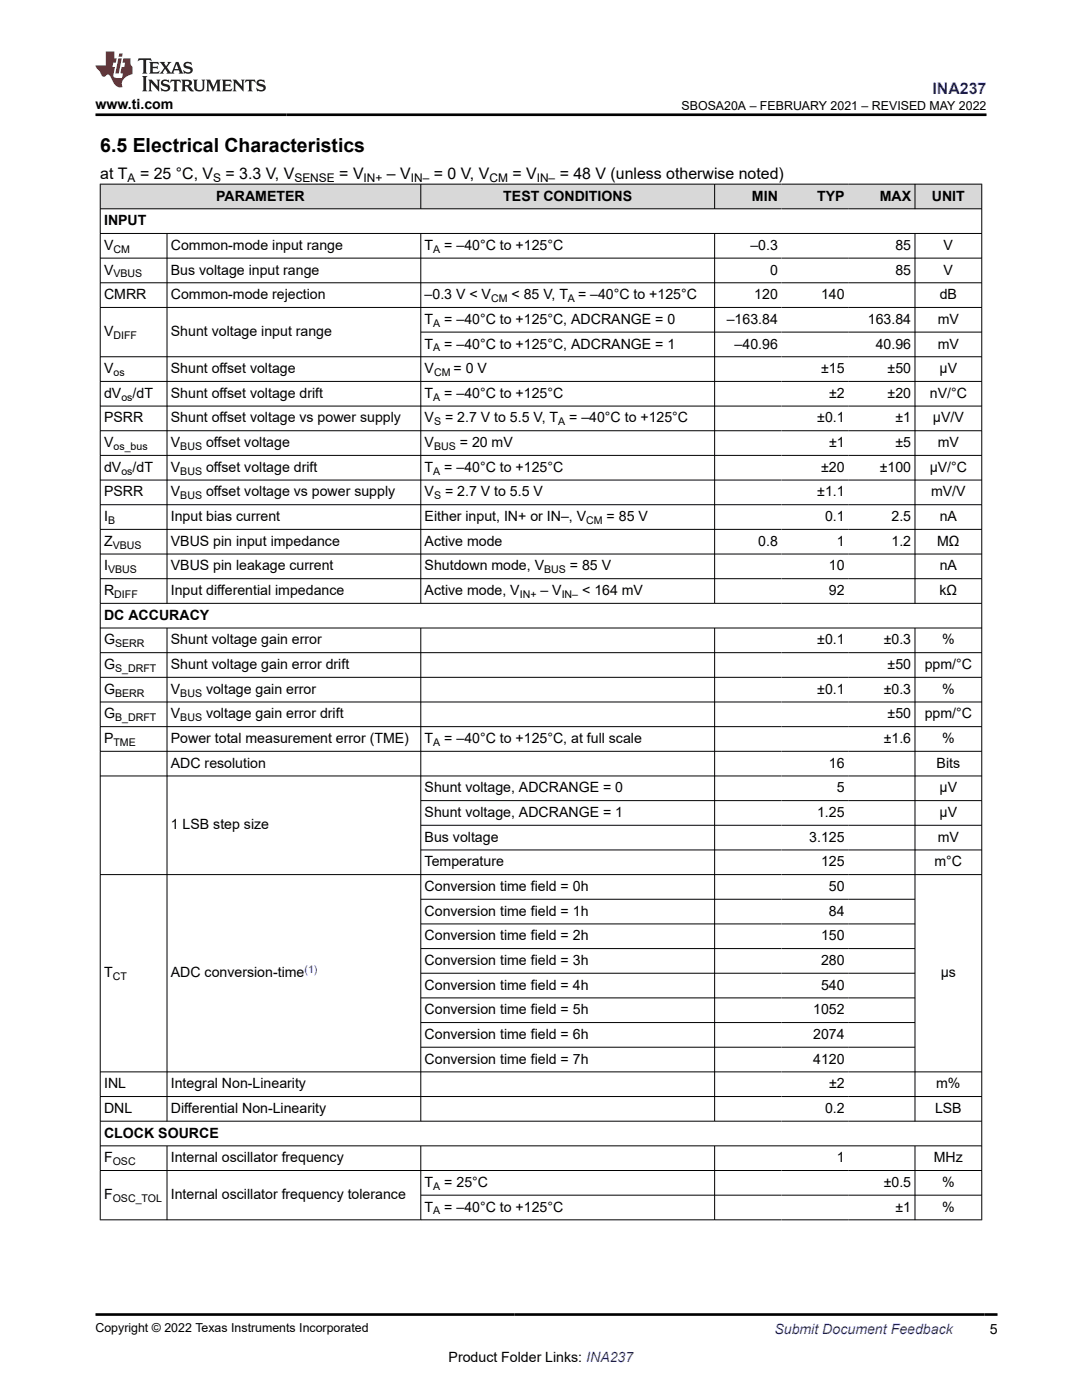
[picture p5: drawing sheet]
<svg xmlns="http://www.w3.org/2000/svg" width="216mm" height="279mm" viewBox="0 0 216 279" stroke-linecap="round" stroke-linejoin="round" font-family="sans-serif">
<defs><g id="words">
<text font-size="3.9" x="20" y="30.3">6.5 Electrical Characteristics</text>
<text font-size="3.2" fill="#00f" x="186.1" y="18.7">INA237</text>
<g font-size="3.2">
<text x="20" y="35.7">at T</text>
<text x="27.9" y="35.7">= 25 °C, V</text>
<text x="45" y="35.7">= 3.3 V, V</text>
<text x="67.7" y="35.7">= V</text>
<text x="77.2" y="35.7">– V</text>
<text x="86.6" y="35.7">= 0 V, V</text>
<text x="102.2" y="35.7">= V</text>
<text x="111.7" y="35.7">= 48 V (unless otherwise noted)</text>
</g>
<g font-size="2.8">
<text x="19" y="21.8">www.ti.com</text>
<text x="43.2" y="40">PARAMETER</text>
<text x="100.4" y="40">TEST CONDITIONS</text>
<text x="150" y="40">MIN</text>
<text x="163.1" y="40">TYP</text>
<text x="175.5" y="40">MAX</text>
<text x="185.9" y="40">UNIT</text>
<text x="20.8" y="44.9">INPUT</text>
<text x="20.8" y="49.9">V</text>
<text x="34.1" y="49.9">Common-mode input range</text>
<text x="84.7" y="49.9">T</text>
<text x="88.7" y="49.9">= –40°C to +125°C</text>
<text x="149.7" y="49.9">–0.3</text>
<text x="178.7" y="49.9">85</text>
<text x="188.3" y="49.9">V</text>
<text x="20.8" y="54.8">V</text>
<text x="20.8" y="59.7">CMRR</text>
<text x="34.1" y="54.8">Bus voltage input range</text>
<text x="34.1" y="59.7">Common-mode rejection</text>
<text x="84.7" y="59.7">–0.3 V &lt; V</text>
<text x="102.1" y="59.7">&lt; 85 V, T</text>
<text x="115.3" y="59.7">= –40°C to +125°C</text>
<text x="150.5" y="59.7">120</text>
<text x="153.6" y="54.8">0</text>
<text x="163.8" y="59.7">140</text>
<text x="178.7" y="54.8">85</text>
<text x="187.5" y="59.7">dB</text>
<text x="188.3" y="54.8">V</text>
<text x="84.7" y="64.6">T</text>
<text x="88.7" y="64.6">= –40°C to +125°C, ADCRANGE = 0</text>
<text x="145" y="64.6">–163.84</text>
<text x="173.2" y="64.6">163.84</text>
<text x="187.1" y="64.6">mV</text>
<text x="20.8" y="67.1">V</text>
<text x="34.1" y="67.1">Shunt voltage input range</text>
<text x="84.7" y="69.6">T</text>
<text x="88.7" y="69.6">= –40°C to +125°C, ADCRANGE = 1</text>
<text x="146.6" y="69.6">–40.96</text>
<text x="174.7" y="69.6">40.96</text>
<text x="187.1" y="69.6">mV</text>
<text x="20.8" y="74.5">V</text>
<text x="34.1" y="74.5">Shunt offset voltage</text>
<text x="84.7" y="74.5">V</text>
<text x="90.5" y="74.5">= 0 V</text>
<text x="163.9" y="74.5">±15</text>
<text x="177.1" y="74.5">±50</text>
<text x="187.5" y="74.5">µV</text>
<text x="20.8" y="79.4">dV</text>
<text x="26.5" y="79.4">/dT</text>
<text x="34.1" y="79.4">Shunt offset voltage drift</text>
<text x="84.7" y="79.4">T</text>
<text x="88.7" y="79.4">= –40°C to +125°C</text>
<text x="165.4" y="79.4">±2</text>
<text x="177.1" y="79.4">±20</text>
<text x="185.5" y="79.4">nV/°C</text>
<text x="20.8" y="84.3">PSRR</text>
<text x="20.8" y="89.2">V</text>
<text x="34.1" y="84.3">Shunt offset voltage vs power supply</text>
<text x="34.1" y="89.2">V</text>
<text x="41.1" y="89.2">offset voltage</text>
<text x="84.7" y="84.3">V</text>
<text x="84.7" y="89.2">V</text>
<text x="88.8" y="84.3">= 2.7 V to 5.5 V, T</text>
<text x="91.7" y="89.2">= 20 mV</text>
<text x="113.6" y="84.3">= –40°C to +125°C</text>
<text x="163.1" y="84.3">±0.1</text>
<text x="165.4" y="89.2">±1</text>
<text x="178.7" y="84.3">±1</text>
<text x="178.7" y="89.2">±5</text>
<text x="186.1" y="84.3">µV/V</text>
<text x="187.1" y="89.2">mV</text>
<text x="20.8" y="94.2">dV</text>
<text x="26.5" y="94.2">/dT</text>
<text x="34.1" y="94.2">V</text>
<text x="41.1" y="94.2">offset voltage drift</text>
<text x="84.7" y="94.2">T</text>
<text x="88.7" y="94.2">= –40°C to +125°C</text>
<text x="163.9" y="94.2">±20</text>
<text x="175.6" y="94.2">±100</text>
<text x="185.5" y="94.2">µV/°C</text>
<text x="20.8" y="99.1">PSRR</text>
<text x="34.1" y="99.1">V</text>
<text x="41.1" y="99.1">offset voltage vs power supply</text>
<text x="84.7" y="99.1">V</text>
<text x="88.8" y="99.1">= 2.7 V to 5.5 V</text>
<text x="163.1" y="99.1">±1.1</text>
<text x="185.8" y="99.1">mV/V</text>
<text x="20.8" y="104">I</text>
<text x="34.1" y="104">Input bias current</text>
<text x="84.7" y="104">Either input, IN+ or IN–, V</text>
<text x="121" y="104">= 85 V</text>
<text x="164.6" y="104">0.1</text>
<text x="177.9" y="104">2.5</text>
<text x="187.5" y="104">nA</text>
<text x="20.8" y="108.9">Z</text>
<text x="20.8" y="113.8">I</text>
<text x="34.1" y="108.9">VBUS pin input impedance</text>
<text x="34.1" y="113.8">VBUS pin leakage current</text>
<text x="84.7" y="108.9">Active mode</text>
<text x="84.7" y="113.8">Shutdown mode, V</text>
<text x="113.7" y="113.8">= 85 V</text>
<text x="151.3" y="108.9">0.8</text>
<text x="165.4" y="113.8">10</text>
<text x="167" y="108.9">1</text>
<text x="177.9" y="108.9">1.2</text>
<text x="187" y="108.9">MΩ</text>
<text x="187.5" y="113.8">nA</text>
<text x="20.8" y="118.8">R</text>
<text x="34.1" y="118.8">Input differential impedance</text>
<text x="84.7" y="118.8">Active mode, V</text>
<text x="107.8" y="118.8">– V</text>
<text x="116.2" y="118.8">&lt; 164 mV</text>
<text x="165.4" y="118.8">92</text>
<text x="187.5" y="118.8">kΩ</text>
<text x="20.8" y="123.7">DC ACCURACY</text>
<text x="20.8" y="128.6">G</text>
<text x="34.1" y="128.6">Shunt voltage gain error</text>
<text x="163.1" y="128.6">±0.1</text>
<text x="176.3" y="128.6">±0.3</text>
<text x="188" y="128.6">%</text>
<text x="20.8" y="133.5">G</text>
<text x="34.1" y="133.5">Shunt voltage gain error drift</text>
<text x="177.1" y="133.5">±50</text>
<text x="184.5" y="133.5">ppm/°C</text>
<text x="20.8" y="138.4">G</text>
<text x="20.8" y="143.4">G</text>
<text x="34.1" y="138.4">V</text>
<text x="34.1" y="143.4">V</text>
<text x="41.1" y="138.4">voltage gain error</text>
<text x="41.1" y="143.4">voltage gain error drift</text>
<text x="163.1" y="138.4">±0.1</text>
<text x="176.3" y="138.4">±0.3</text>
<text x="177.1" y="143.4">±50</text>
<text x="184.5" y="143.4">ppm/°C</text>
<text x="188" y="138.4">%</text>
<text x="20.8" y="148.3">P</text>
<text x="34.1" y="148.3">Power total measurement error (TME)</text>
<text x="84.7" y="148.3">T</text>
<text x="88.7" y="148.3">= –40°C to +125°C, at full scale</text>
<text x="176.3" y="148.3">±1.6</text>
<text x="188" y="148.3">%</text>
<text x="34.1" y="153.2">ADC resolution</text>
<text x="165.4" y="153.2">16</text>
<text x="186.9" y="153.2">Bits</text>
<text x="84.7" y="158.1">Shunt voltage, ADCRANGE = 0</text>
<text x="167" y="158.1">5</text>
<text x="187.5" y="158.1">µV</text>
<text x="34.1" y="165.5">1 LSB step size</text>
<text x="84.7" y="163.1">Shunt voltage, ADCRANGE = 1</text>
<text x="84.7" y="168">Bus voltage</text>
<text x="161.5" y="168">3.125</text>
<text x="163" y="163.1">1.25</text>
<text x="187.1" y="168">mV</text>
<text x="187.5" y="163.1">µV</text>
<text x="84.7" y="172.9">Temperature</text>
<text x="163.8" y="172.9">125</text>
<text x="186.5" y="172.9">m°C</text>
<text x="84.7" y="177.8">Conversion time field = 0h</text>
<text x="165.4" y="177.8">50</text>
<text x="84.7" y="182.7">Conversion time field = 1h</text>
<text x="165.4" y="182.7">84</text>
<text x="84.7" y="187.7">Conversion time field = 2h</text>
<text x="163.8" y="187.7">150</text>
<text x="20.8" y="195">T</text>
<text x="34.1" y="195">ADC conversion-time</text>
<text x="84.7" y="192.6">Conversion time field = 3h</text>
<text x="84.7" y="197.5">Conversion time field = 4h</text>
<text x="163.8" y="192.6">280</text>
<text x="163.8" y="197.5">540</text>
<text x="187.7" y="195">µs</text>
<text x="84.7" y="202.4">Conversion time field = 5h</text>
<text x="162.3" y="202.4">1052</text>
<text x="84.7" y="207.3">Conversion time field = 6h</text>
<text x="162.3" y="207.3">2074</text>
<text x="84.7" y="212.3">Conversion time field = 7h</text>
<text x="162.3" y="212.3">4120</text>
<text x="20.8" y="217.2">INL</text>
<text x="34.1" y="217.2">Integral Non-Linearity</text>
<text x="165.4" y="217.2">±2</text>
<text x="186.8" y="217.2">m%</text>
<text x="20.8" y="222.1">DNL</text>
<text x="20.8" y="227">CLOCK SOURCE</text>
<text x="34.1" y="222.1">Differential Non-Linearity</text>
<text x="164.6" y="222.1">0.2</text>
<text x="186.6" y="222.1">LSB</text>
<text x="20.8" y="232">F</text>
<text x="34.1" y="232">Internal oscillator frequency</text>
<text x="167" y="232">1</text>
<text x="186.3" y="232">MHz</text>
<text x="20.8" y="239.3">F</text>
<text x="34.1" y="239.3">Internal oscillator frequency tolerance</text>
<text x="84.7" y="236.9">T</text>
<text x="88.7" y="236.9">= 25°C</text>
<text x="176.3" y="236.9">±0.5</text>
<text x="188" y="236.9">%</text>
<text x="84.7" y="241.8">T</text>
<text x="88.7" y="241.8">= –40°C to +125°C</text>
<text x="178.7" y="241.8">±1</text>
<text x="188" y="241.8">%</text>
<text x="197.5" y="266.1">5</text>
<text x="89.5" y="271.7">Product Folder Links: INA237</text>
</g>
<text font-size="2.8" fill="#00f" x="154.5" y="266.2">Submit Document Feedback</text>
<g font-size="2.5">
<text x="136" y="21.9">SBOSA20A – FEBRUARY 2021 – REVISED MAY 2022</text>
<text x="19" y="265.9">Copyright © 2022 Texas Instruments Incorporated</text>
</g>
<g font-size="2.4">
<text x="25.5" y="36.3">A</text>
<text x="42.5" y="36.3">S</text>
<text x="58.7" y="36.3">SENSE</text>
<text x="72.6" y="36.3">IN+</text>
<text x="82" y="36.3">IN–</text>
<text x="97.7" y="36.3">CM</text>
<text x="107.1" y="36.3">IN–</text>
</g>
<g font-size="2.1">
<text x="22.6" y="50.4">CM</text>
<text x="86.5" y="50.4">A</text>
<text x="22.6" y="55.4">VBUS</text>
<text x="86.5" y="65.2">A</text>
<text x="98" y="60.3">CM</text>
<text x="113.3" y="60.3">A</text>
<text x="22.6" y="67.7">DIFF</text>
<text x="86.5" y="70.1">A</text>
<text x="22.6" y="75">os</text>
<text x="86.6" y="75">CM</text>
<text x="24.2" y="80">os</text>
<text x="86.5" y="80">A</text>
<text x="22.6" y="89.8">os_bus</text>
<text x="36" y="89.8">BUS</text>
<text x="86.6" y="84.9">S</text>
<text x="86.6" y="89.8">BUS</text>
<text x="111.4" y="84.9">A</text>
<text x="24.2" y="94.7">os</text>
<text x="36" y="94.7">BUS</text>
<text x="86.5" y="94.7">A</text>
<text x="36" y="99.6">BUS</text>
<text x="86.6" y="99.6">S</text>
<text x="21.6" y="104.6">B</text>
<text x="117" y="104.6">CM</text>
<text x="22.5" y="109.5">VBUS</text>
<text x="21.6" y="114.4">VBUS</text>
<text x="22.8" y="119.3">DIFF</text>
<text x="103.7" y="119.3">IN+</text>
<text x="108.6" y="114.4">BUS</text>
<text x="112.1" y="119.3">IN–</text>
<text x="23" y="129.2">SERR</text>
<text x="23" y="134.1">S_DRFT</text>
<text x="23" y="139">BERR</text>
<text x="23" y="143.9">B_DRFT</text>
<text x="36" y="139">BUS</text>
<text x="36" y="143.9">BUS</text>
<text x="22.6" y="148.9">TME</text>
<text x="86.5" y="148.9">A</text>
<text x="22.5" y="195.6">CT</text>
<text x="22.5" y="232.5">OSC</text>
<text x="22.5" y="239.9">OSC_TOL</text>
<text x="86.5" y="237.4">A</text>
<text x="86.5" y="242.4">A</text>
</g>
<text font-size="2.1" fill="#00f" x="60.8" y="194.1">(1)</text>
</g></defs>
<g fill="#d8d8d8">
<path d="M20 36.8h175.9v4.9h-175.9z" fill-rule="evenodd"/>
<path d="M20.1 36.8h63.8v4.8h-63.8z" fill-rule="evenodd"/>
<path d="M84 36.8h58.5v4.8h-58.5z" fill-rule="evenodd"/>
<path d="M142.7 36.8h13.2v4.8h-13.2z" fill-rule="evenodd"/>
<path d="M155.9 36.8h13.3v4.8h-13.3z" fill-rule="evenodd"/>
<path d="M169.2 36.8h13.3v4.8h-13.3z" fill-rule="evenodd"/>
<path d="M182.6 36.8h13.2v4.8h-13.2z" fill-rule="evenodd"/>
</g>
<g fill="none" stroke="#000" stroke-width=".2">
<path d="M19.9 36.8h176.1M20 36.7v206.8M84 36.7v5M142.6 36.7v5M182.6 36.7v5M195.9 36.7v206.8M19.9 41.7h176.1M19.9 46.6h176.1M19.9 51.5h176.1M19.9 56.4h176.1M33.3 46.6v73.9M84 46.6v73.9"/>
<path d="M142.6 46.6v73.9M182.6 46.6v73.9M19.9 61.4h176.1M19.9 71.2h176.1M19.9 76.1h176.1M84 66.3h112M19.9 81h176.1M19.9 86h176.1M19.9 90.9h176.1M19.9 95.8h176.1M19.9 100.7h176.1M19.9 105.6h176.1"/>
<path d="M19.9 110.6h176.1M19.9 115.5h176.1M19.9 120.4h176.1M19.9 125.3h176.1M19.9 130.3h176.1M19.9 135.2h176.1M33.3 125.3v98.5M84 125.3v98.5M142.6 125.3v98.5M182.6 125.3v98.5M19.9 140.1h176.1M19.9 145h176.1"/>
<path d="M19.9 149.9h176.1M19.9 154.9h176.1M84 159.8h112M19.9 174.5h176.1M84 164.7h112M84 169.6h112M84 179.5h98.6M84 184.4h98.6M84 189.3h98.6M84 194.2h98.6M84 199.2h98.6M19.9 213.9h176.1"/>
<path d="M19.9 218.8h176.1M84 204.1h98.6M84 209h98.6M19.9 223.8h176.1M19.9 228.7h176.1M19.9 233.6h176.1M33.3 228.7v14.8M84 228.7v14.8M84 238.5h112M142.6 228.7v14.8M182.6 228.7v14.8M19.9 243.4h176.1"/>
</g>
<path d="M27.7 11.6l-.2 .6 .5-.2h.6v.1v2.2l-.2 .4h1l-.2-.4v-2.2v-.1h.5l.5 .2-.1-.6zM29.8 12.4l.2 .3v1.6l-.2 .4h1.9l.1-.6a1.08 1.08 0 0 1-1.3 .2v-.7h.6l.4 .2v-.7l-.4 .2h-.6v-.5l.2-.2a1 1 0 0 1 1 .3l-.1-.5zM31.8 12.4l1 1.1-1 1.2h.9l-.2-.2 .4-.8 .5 .8-.2 .2h1.6l-.2-.2 .1-.5h1l.1 .5-.1 .2h.9l-.2-.4-.8-1.9h-.5l-1 2.1-.8-1.1 .9-1h-.8l.2 .2-.5 .6-.3-.6 .1-.2zM35.2 12.8l.4 1h-.8zM36.8 12.5a.65 .65 0 0 0-.2 .7 .65 .65 0 0 0 .6 .5l.7 .1 .1 .3a.79 .79 0 0 1-.7 .4 .79 .79 0 0 1-.7-.5l.1 .7 .2-.1a.93 .93 0 0 0 1.1 0 .93 .93 0 0 0 .4-.9 1.46 1.46 0 0 0-1.2-.6l-.1-.3a1.09 1.09 0 0 1 1.2 .2l-.2-.6-.1 .1-.6-.2zM28.4 15.2l.2 .4v2.2l-.2 .4h1l-.2-.4v-2.2l.2-.4zM29.6 15.9l.2 .4v1.5l-.2 .4h.8l-.3-.4v-1.3l1.7 1.8v-2l.2-.4h-.8l.2 .2 .1 1.1-1.2-1.3zM32.3 16a.65 .65 0 0 0-.2 .8 .65 .65 0 0 0 .7 .4l.6 .2 .1 .2a.79 .79 0 0 1-.7 .4 .79 .79 0 0 1-.7-.5l.1 .7 .2-.1a.93 .93 0 0 0 1.1 .1 .93 .93 0 0 0 .4-1 1.46 1.46 0 0 0-1.2-.5l-.1-.4a1.09 1.09 0 0 1 1.2 .2l-.2-.6-.1 .1-.6-.1zM34.1 15.9l-.1 .6a.63 .63 0 0 1 .7-.3l.1 1.6-.3 .4h1l-.2-.4v-1.6a.66 .66 0 0 1 .8 .3l-.1-.6zM36.2 15.9l.2 .4v1.5l-.2 .4h.9l-.2-.2v-.7h.5l.1 .2a.79 .79 0 0 0 1.2 .6l-1-.9a.61 .61 0 0 0 .6-.6 .61 .61 0 0 0-.5-.7zM36.9 16.2h.2a.47 .47 0 0 1 .5 .1 .47 .47 0 0 1 .1 .5l-.2 .1-.6 .1zM38.5 15.9l.2 .2a2.27 2.27 0 0 0 .4 2 1.04 1.04 0 0 0 1.7-.7v-1.3l.2-.2h-.8l.2 .4v1.1a.6 .6 0 0 1-.6 .6 .6 .6 0 0 1-.6-.6v-1.1l.3-.4zM41.1 15.9l.2 .4v1.5l-.2 .4h.7l-.2-.4v-1.4l.9 1.9 .8-1.9v1.4l-.2 .4h1l-.3-.4v-1.5l.3-.4h-.8l-.7 1.5-.7-1.5zM44.3 15.9l.2 .4v1.5l-.2 .4h1.9l.1-.6a1.09 1.09 0 0 1-1.3 .2v-.7h.6l.4 .2v-.6l-.4 .2h-.6v-.6l.2-.1a1.01 1.01 0 0 1 1 .3l-.1-.6zM46.4 15.9l.3 .4v1.5l-.3 .4h.8l-.2-.4v-1.3l1.6 1.8v-2l.2-.4h-.7l.2 .2v1.1l-1.2-1.3zM49 15.9l-.1 .6a.63 .63 0 0 1 .8-.3v1.6l-.3 .4h1l-.2-.4v-1.6a.66 .66 0 0 1 .8 .3l-.1-.6zM51.4 16a.65 .65 0 0 0-.2 .8 .65 .65 0 0 0 .6 .4l.6 .2 .2 .2a.79 .79 0 0 1-.8 .4 .79 .79 0 0 1-.6-.5l.1 .7 .2-.1a.93 .93 0 0 0 1 .1 .93 .93 0 0 0 .5-1 1.46 1.46 0 0 0-1.3-.5l-.1-.4a1.09 1.09 0 0 1 1.3 .2l-.2-.6-.2 .1-.5-.1z" fill="#231f20"/>
<path d="M21.1 10.3v2.7h-2.1l.1 .4 .9 1a.95 .95 0 0 0 .9 .9 .59 .59 0 0 1 .6-.4 .59 .59 0 0 1 .5 .3l.4 .8a1.59 1.59 0 0 0 2.1 1.4 1.61 1.61 0 0 1 1-2.3l1-.3-.1-1.5a1.59 1.59 0 0 1-.4-1.7h-1.4l-.2 .9h.5l-.1 .9h-.5l-.2 .9v.3l.4 .1-.2 .9h-.6a.73 .73 0 0 1-1.1-.7l.3-1.5h-.5l.2-.9h.5l.2-.9h-.5v-1.3zM23.6 11.6l-.6 3.1h.7l.6-3.1zM23.8 10.7l-.1 .6h.7l.1-.6z" fill="#ed1c24"/>
<path d="M19 22.9h177.8M19.1 262.3h179.9" fill="none" stroke="#000" stroke-width=".53"/>
<use href="#words"/>
</svg>
